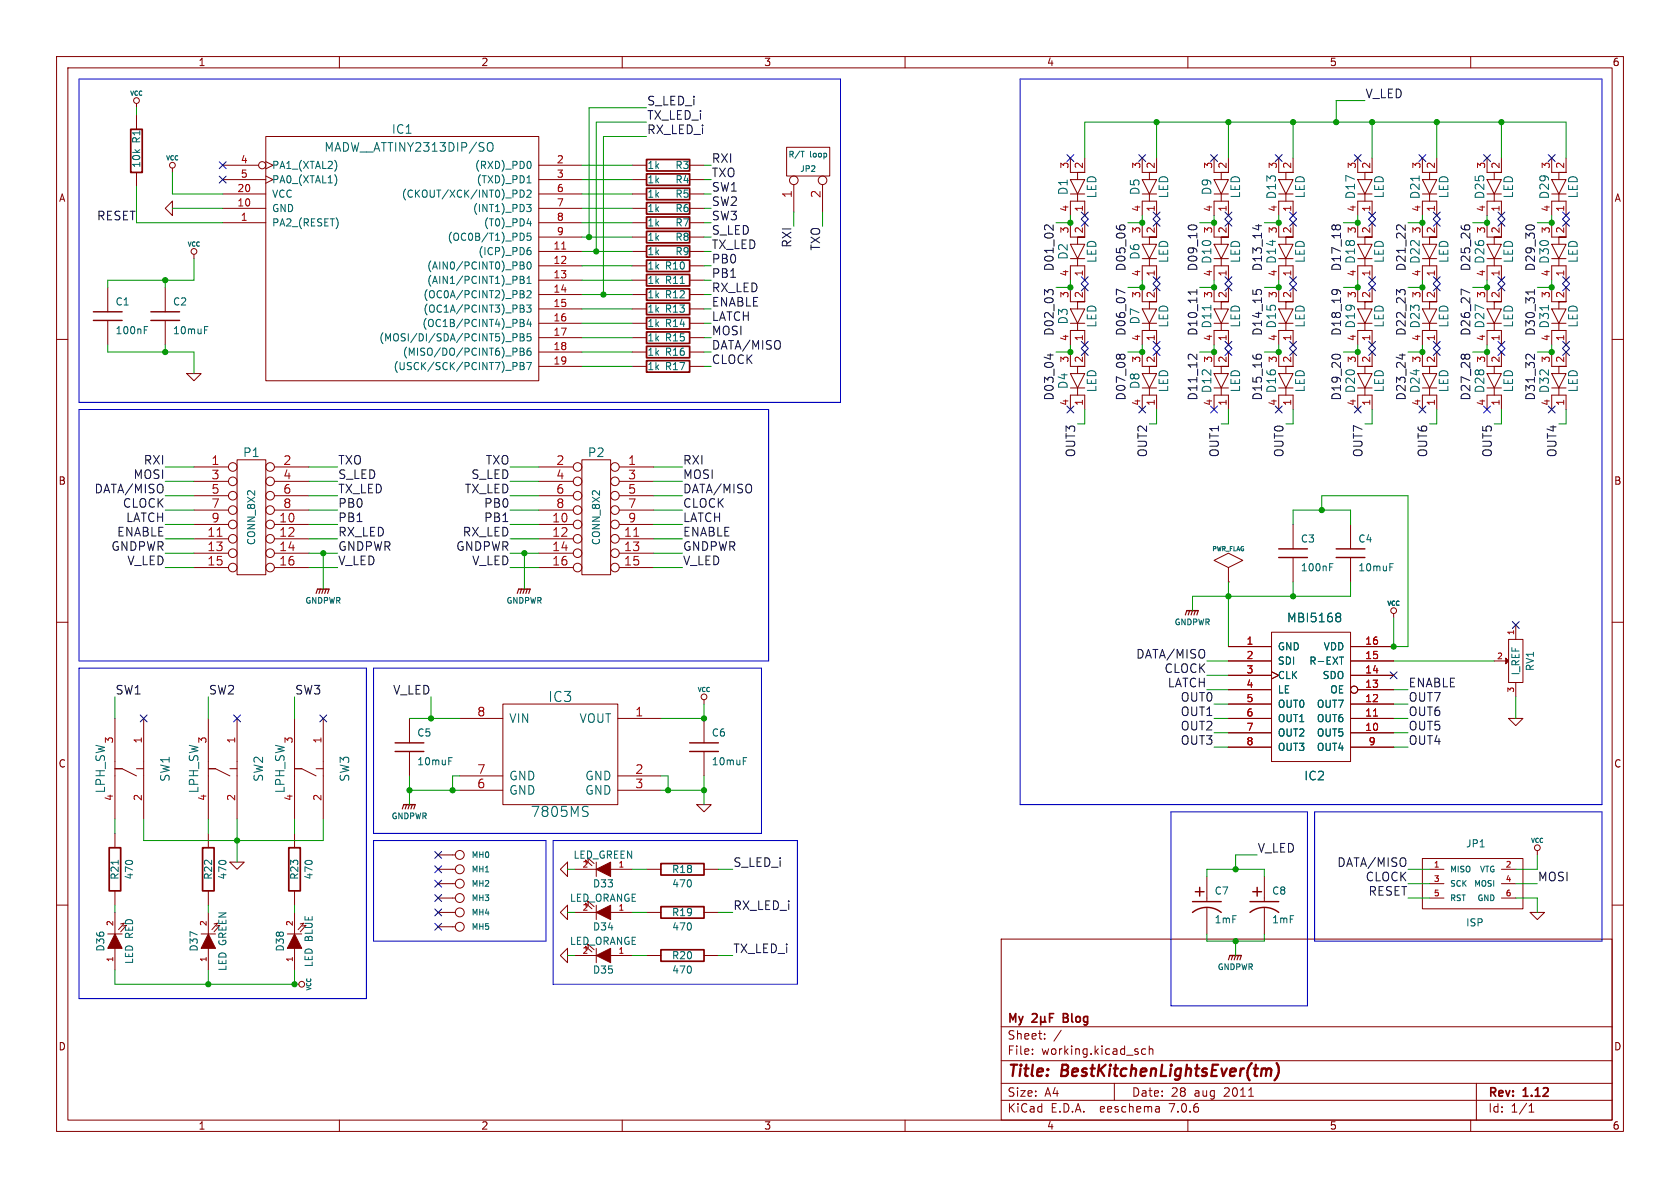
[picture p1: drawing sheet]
<svg xmlns="http://www.w3.org/2000/svg" width="297mm" height="210mm" viewBox="0 0 297 210" stroke-linecap="round" stroke-linejoin="round" font-family="sans-serif">
<defs><g id="words">
<g font-size="2.8" fill="#840000">
<text x="210.7" y="158.9">+</text>
<text x="220.8" y="158.9">+</text>
<text x="178" y="190.9">Title:</text>
<text x="187.7" y="190.9">BestKitchenLightsEver(tm)</text>
</g>
<g font-size="2.5" fill="#006464">
<text x="96.9" y="124.3">IC3</text>
<text x="93.8" y="144.6">7805MS</text>
</g>
<g font-size="2.1" fill="#0f0f0f">
<text x="241.3" y="17.5">V_LED</text>
<text x="114.3" y="23.8">RX_LED_i</text>
<text x="114.3" y="18.7">S_LED_i</text>
<text x="114.3" y="21.3">TX_LED_i</text>
<text x="125.7" y="28.9">RXI</text>
<text x="125.7" y="34">SW1</text>
<text x="125.7" y="31.4">TXO</text>
<text x="17.1" y="39.1">RESET</text>
<text x="125.7" y="39.1">SW3</text>
<text x="125.7" y="41.6">S_LED</text>
<text x="125.7" y="36.5">SW2</text>
<text x="125.7" y="46.7">PB0</text>
<text x="125.7" y="44.1">TX_LED</text>
<text x="140" y="43.9" transform="rotate(-90 140 43.9)">RXI</text>
<text x="145.1" y="44.4" transform="rotate(-90 145.1 44.4)">TXO</text>
<text x="125.7" y="49.2">PB1</text>
<text x="125.7" y="51.8">RX_LED</text>
<text x="186.4" y="48" transform="rotate(-90 186.4 48)">D01_02</text>
<text x="199.1" y="48" transform="rotate(-90 199.1 48)">D05_06</text>
<text x="211.8" y="48" transform="rotate(-90 211.8 48)">D09_10</text>
<text x="223.2" y="48" transform="rotate(-90 223.2 48)">D13_14</text>
<text x="237.2" y="48" transform="rotate(-90 237.2 48)">D17_18</text>
<text x="248.6" y="48" transform="rotate(-90 248.6 48)">D21_22</text>
<text x="260" y="48" transform="rotate(-90 260 48)">D25_26</text>
<text x="271.5" y="48" transform="rotate(-90 271.5 48)">D29_30</text>
<text x="125.7" y="54.3">ENABLE</text>
<text x="125.7" y="59.4">MOSI</text>
<text x="125.7" y="56.8">LATCH</text>
<text x="186.4" y="59.4" transform="rotate(-90 186.4 59.4)">D02_03</text>
<text x="199.1" y="59.4" transform="rotate(-90 199.1 59.4)">D06_07</text>
<text x="211.8" y="59.4" transform="rotate(-90 211.8 59.4)">D10_11</text>
<text x="223.2" y="59.4" transform="rotate(-90 223.2 59.4)">D14_15</text>
<text x="237.2" y="59.4" transform="rotate(-90 237.2 59.4)">D18_19</text>
<text x="248.6" y="59.4" transform="rotate(-90 248.6 59.4)">D22_23</text>
<text x="260" y="59.4" transform="rotate(-90 260 59.4)">D26_27</text>
<text x="271.5" y="59.4" transform="rotate(-90 271.5 59.4)">D30_31</text>
<text x="125.7" y="61.9">DATA/MISO</text>
<text x="125.7" y="64.5">CLOCK</text>
<text x="186.4" y="70.9" transform="rotate(-90 186.4 70.9)">D03_04</text>
<text x="199.1" y="70.9" transform="rotate(-90 199.1 70.9)">D07_08</text>
<text x="211.8" y="70.9" transform="rotate(-90 211.8 70.9)">D11_12</text>
<text x="223.2" y="70.9" transform="rotate(-90 223.2 70.9)">D15_16</text>
<text x="237.2" y="70.9" transform="rotate(-90 237.2 70.9)">D19_20</text>
<text x="248.6" y="70.9" transform="rotate(-90 248.6 70.9)">D23_24</text>
<text x="260" y="70.9" transform="rotate(-90 260 70.9)">D27_28</text>
<text x="271.5" y="70.9" transform="rotate(-90 271.5 70.9)">D31_32</text>
<text x="25.4" y="82.2">RXI</text>
<text x="59.7" y="82.2">TXO</text>
<text x="85.8" y="82.2">TXO</text>
<text x="120.6" y="82.2">RXI</text>
<text x="190.2" y="80.9" transform="rotate(-90 190.2 80.9)">OUT3</text>
<text x="202.9" y="80.9" transform="rotate(-90 202.9 80.9)">OUT2</text>
<text x="215.6" y="80.9" transform="rotate(-90 215.6 80.9)">OUT1</text>
<text x="227" y="80.9" transform="rotate(-90 227 80.9)">OUT0</text>
<text x="241" y="80.9" transform="rotate(-90 241 80.9)">OUT7</text>
<text x="252.4" y="80.9" transform="rotate(-90 252.4 80.9)">OUT6</text>
<text x="263.8" y="80.9" transform="rotate(-90 263.8 80.9)">OUT5</text>
<text x="275.3" y="80.9" transform="rotate(-90 275.3 80.9)">OUT4</text>
<text x="16.6" y="87.3">DATA/MISO</text>
<text x="21.7" y="89.9">CLOCK</text>
<text x="23.5" y="84.8">MOSI</text>
<text x="59.7" y="89.9">PB0</text>
<text x="59.7" y="84.8">S_LED</text>
<text x="59.7" y="87.3">TX_LED</text>
<text x="82.1" y="87.3">TX_LED</text>
<text x="83.3" y="84.8">S_LED</text>
<text x="85.5" y="89.9">PB0</text>
<text x="120.6" y="84.8">MOSI</text>
<text x="120.6" y="87.3">DATA/MISO</text>
<text x="120.6" y="89.9">CLOCK</text>
<text x="20.6" y="94.9">ENABLE</text>
<text x="22.2" y="92.4">LATCH</text>
<text x="59.7" y="94.9">RX_LED</text>
<text x="59.7" y="92.4">PB1</text>
<text x="81.7" y="94.9">RX_LED</text>
<text x="85.5" y="92.4">PB1</text>
<text x="120.6" y="92.4">LATCH</text>
<text x="120.6" y="94.9">ENABLE</text>
<text x="19.6" y="97.5">GNDPWR</text>
<text x="22.5" y="100">V_LED</text>
<text x="59.7" y="100">V_LED</text>
<text x="59.7" y="97.5">GNDPWR</text>
<text x="80.6" y="97.5">GNDPWR</text>
<text x="83.4" y="100">V_LED</text>
<text x="120.6" y="100">V_LED</text>
<text x="120.6" y="97.5">GNDPWR</text>
<text x="200.8" y="116.5">DATA/MISO</text>
<text x="205.8" y="119.1">CLOCK</text>
<text x="20.3" y="122.9">SW1</text>
<text x="36.8" y="122.9">SW2</text>
<text x="52.1" y="122.9">SW3</text>
<text x="69.4" y="122.9">V_LED</text>
<text x="206.4" y="121.6">LATCH</text>
<text x="208.7" y="124.1">OUT0</text>
<text x="248.9" y="121.6">ENABLE</text>
<text x="248.9" y="124.1">OUT7</text>
<text x="208.7" y="126.7">OUT1</text>
<text x="208.7" y="131.8">OUT3</text>
<text x="208.7" y="129.2">OUT2</text>
<text x="248.9" y="131.8">OUT4</text>
<text x="248.9" y="129.2">OUT5</text>
<text x="248.9" y="126.7">OUT6</text>
<text x="129.5" y="153.4">S_LED_i</text>
<text x="222.2" y="150.8">V_LED</text>
<text x="236.4" y="153.4">DATA/MISO</text>
<text x="241.4" y="155.9">CLOCK</text>
<text x="271.8" y="155.9">MOSI</text>
<text x="129.5" y="161">RX_LED_i</text>
<text x="241.9" y="158.4">RESET</text>
<text x="129.5" y="168.6">TX_LED_i</text>
</g>
<g font-size="2.1" fill="#006464">
<text x="69.2" y="23.9">IC1</text>
<text x="57.3" y="27">MADW__ATTINY2313DIP/SO</text>
<text x="189" y="34.6" transform="rotate(-90 189 34.6)">D1</text>
<text x="194" y="35.2" transform="rotate(-90 194 35.2)">LED</text>
<text x="201.7" y="34.6" transform="rotate(-90 201.7 34.6)">D5</text>
<text x="206.7" y="35.2" transform="rotate(-90 206.7 35.2)">LED</text>
<text x="214.4" y="34.6" transform="rotate(-90 214.4 34.6)">D9</text>
<text x="219.4" y="35.2" transform="rotate(-90 219.4 35.2)">LED</text>
<text x="225.8" y="35.3" transform="rotate(-90 225.8 35.3)">D13</text>
<text x="230.9" y="35.2" transform="rotate(-90 230.9 35.2)">LED</text>
<text x="239.8" y="35.3" transform="rotate(-90 239.8 35.3)">D17</text>
<text x="244.8" y="35.2" transform="rotate(-90 244.8 35.2)">LED</text>
<text x="251.2" y="35.3" transform="rotate(-90 251.2 35.3)">D21</text>
<text x="256.3" y="35.2" transform="rotate(-90 256.3 35.2)">LED</text>
<text x="262.6" y="35.3" transform="rotate(-90 262.6 35.3)">D25</text>
<text x="267.7" y="35.2" transform="rotate(-90 267.7 35.2)">LED</text>
<text x="274" y="35.3" transform="rotate(-90 274 35.3)">D29</text>
<text x="279.1" y="35.2" transform="rotate(-90 279.1 35.2)">LED</text>
<text x="189" y="46" transform="rotate(-90 189 46)">D2</text>
<text x="194" y="46.6" transform="rotate(-90 194 46.6)">LED</text>
<text x="201.7" y="46" transform="rotate(-90 201.7 46)">D6</text>
<text x="206.7" y="46.6" transform="rotate(-90 206.7 46.6)">LED</text>
<text x="214.4" y="46.7" transform="rotate(-90 214.4 46.7)">D10</text>
<text x="219.4" y="46.6" transform="rotate(-90 219.4 46.6)">LED</text>
<text x="225.8" y="46.7" transform="rotate(-90 225.8 46.7)">D14</text>
<text x="230.9" y="46.6" transform="rotate(-90 230.9 46.6)">LED</text>
<text x="239.8" y="46.7" transform="rotate(-90 239.8 46.7)">D18</text>
<text x="244.8" y="46.6" transform="rotate(-90 244.8 46.6)">LED</text>
<text x="251.2" y="46.7" transform="rotate(-90 251.2 46.7)">D22</text>
<text x="256.3" y="46.6" transform="rotate(-90 256.3 46.6)">LED</text>
<text x="262.6" y="46.7" transform="rotate(-90 262.6 46.7)">D26</text>
<text x="267.7" y="46.6" transform="rotate(-90 267.7 46.6)">LED</text>
<text x="274" y="46.7" transform="rotate(-90 274 46.7)">D30</text>
<text x="279.1" y="46.6" transform="rotate(-90 279.1 46.6)">LED</text>
<text x="189" y="57.4" transform="rotate(-90 189 57.4)">D3</text>
<text x="194" y="58" transform="rotate(-90 194 58)">LED</text>
<text x="201.7" y="57.4" transform="rotate(-90 201.7 57.4)">D7</text>
<text x="206.7" y="58" transform="rotate(-90 206.7 58)">LED</text>
<text x="214.4" y="58.2" transform="rotate(-90 214.4 58.2)">D11</text>
<text x="219.4" y="58" transform="rotate(-90 219.4 58)">LED</text>
<text x="225.8" y="58.2" transform="rotate(-90 225.8 58.2)">D15</text>
<text x="230.9" y="58" transform="rotate(-90 230.9 58)">LED</text>
<text x="239.8" y="58.2" transform="rotate(-90 239.8 58.2)">D19</text>
<text x="244.8" y="58" transform="rotate(-90 244.8 58)">LED</text>
<text x="251.2" y="58.2" transform="rotate(-90 251.2 58.2)">D23</text>
<text x="256.3" y="58" transform="rotate(-90 256.3 58)">LED</text>
<text x="262.6" y="58.2" transform="rotate(-90 262.6 58.2)">D27</text>
<text x="267.7" y="58" transform="rotate(-90 267.7 58)">LED</text>
<text x="274" y="58.2" transform="rotate(-90 274 58.2)">D31</text>
<text x="279.1" y="58" transform="rotate(-90 279.1 58)">LED</text>
<text x="189" y="68.9" transform="rotate(-90 189 68.9)">D4</text>
<text x="194" y="69.5" transform="rotate(-90 194 69.5)">LED</text>
<text x="201.7" y="68.9" transform="rotate(-90 201.7 68.9)">D8</text>
<text x="206.7" y="69.5" transform="rotate(-90 206.7 69.5)">LED</text>
<text x="214.4" y="69.6" transform="rotate(-90 214.4 69.6)">D12</text>
<text x="219.4" y="69.5" transform="rotate(-90 219.4 69.5)">LED</text>
<text x="225.8" y="69.6" transform="rotate(-90 225.8 69.6)">D16</text>
<text x="230.9" y="69.5" transform="rotate(-90 230.9 69.5)">LED</text>
<text x="239.8" y="69.6" transform="rotate(-90 239.8 69.6)">D20</text>
<text x="244.8" y="69.5" transform="rotate(-90 244.8 69.5)">LED</text>
<text x="251.2" y="69.6" transform="rotate(-90 251.2 69.6)">D24</text>
<text x="256.3" y="69.5" transform="rotate(-90 256.3 69.5)">LED</text>
<text x="262.6" y="69.6" transform="rotate(-90 262.6 69.6)">D28</text>
<text x="267.7" y="69.5" transform="rotate(-90 267.7 69.5)">LED</text>
<text x="274" y="69.6" transform="rotate(-90 274 69.6)">D32</text>
<text x="279.1" y="69.5" transform="rotate(-90 279.1 69.5)">LED</text>
<text x="42.9" y="81">P1</text>
<text x="103.8" y="81">P2</text>
<text x="227.4" y="110.2">MBI5168</text>
<text x="89.9" y="128">VIN</text>
<text x="102.4" y="128">VOUT</text>
<text x="18.8" y="140.3" transform="rotate(-90 18.8 140.3)">LPH_SW</text>
<text x="30.2" y="138.3" transform="rotate(-90 30.2 138.3)">SW1</text>
<text x="35.3" y="140.3" transform="rotate(-90 35.3 140.3)">LPH_SW</text>
<text x="46.7" y="138.3" transform="rotate(-90 46.7 138.3)">SW2</text>
<text x="50.5" y="140.3" transform="rotate(-90 50.5 140.3)">LPH_SW</text>
<text x="62" y="138.3" transform="rotate(-90 62 138.3)">SW3</text>
<text x="89.9" y="140.7">GND</text>
<text x="89.9" y="138.2">GND</text>
<text x="103.4" y="138.2">GND</text>
<text x="103.4" y="140.7">GND</text>
<text x="230.5" y="138.2">IC2</text>
</g>
<g font-size="2.1" fill="#a90000">
<text x="140.1" y="35.1" transform="rotate(-90 140.1 35.1)">1</text>
<text x="145.2" y="35.1" transform="rotate(-90 145.2 35.1)">2</text>
<text x="37.3" y="82.3">1</text>
<text x="50" y="82.3">2</text>
<text x="98.3" y="82.3">2</text>
<text x="111" y="82.3">1</text>
<text x="37.3" y="84.8">3</text>
<text x="37.3" y="87.4">5</text>
<text x="37.3" y="89.9">7</text>
<text x="50" y="84.8">4</text>
<text x="50" y="87.4">6</text>
<text x="50" y="89.9">8</text>
<text x="98.3" y="84.8">4</text>
<text x="98.3" y="87.4">6</text>
<text x="98.3" y="89.9">8</text>
<text x="111" y="84.8">3</text>
<text x="111" y="87.4">5</text>
<text x="111" y="89.9">7</text>
<text x="36.6" y="95">11</text>
<text x="37.3" y="92.5">9</text>
<text x="49.3" y="92.5">10</text>
<text x="49.3" y="95">12</text>
<text x="97.5" y="92.5">10</text>
<text x="97.5" y="95">12</text>
<text x="110.2" y="95">11</text>
<text x="111" y="92.5">9</text>
<text x="36.6" y="97.5">13</text>
<text x="36.6" y="100.1">15</text>
<text x="49.3" y="97.5">14</text>
<text x="49.3" y="100.1">16</text>
<text x="97.5" y="97.5">14</text>
<text x="97.5" y="100.1">16</text>
<text x="110.2" y="97.5">13</text>
<text x="110.2" y="100.1">15</text>
<text x="84.3" y="126.7">8</text>
<text x="112.2" y="126.7">1</text>
<text x="84.3" y="136.9">7</text>
<text x="112.2" y="136.9">2</text>
<text x="84.3" y="139.4">6</text>
<text x="112.2" y="139.4">3</text>
</g>
<g font-size="2.1" fill="#840000">
<text x="178" y="184">Sheet:</text>
<text x="178" y="181.2">My</text>
<text x="188.6" y="181.2">Blog</text>
<text x="178" y="186.7">File:</text>
<text x="184.1" y="186.7">working.kicad_sch</text>
<text x="178" y="196.9">KiCad</text>
<text x="178" y="194.1">Size:</text>
<text x="184.7" y="194.1">A4</text>
<text x="185.7" y="196.9">E.D.A.</text>
<text x="194.6" y="196.9">eeschema</text>
<text x="200" y="194.1">Date:</text>
<text x="207" y="196.9">7.0.6</text>
<text x="207" y="194.1">28</text>
<text x="211.2" y="194.1">aug</text>
<text x="216.5" y="194.1">2011</text>
<text x="263" y="194.3">Rev:</text>
<text x="263" y="196.9">Id:</text>
<text x="267.1" y="196.9">1/1</text>
<text x="269.4" y="194.3">1.12</text>
</g>
<g font-size="1.8" fill="#840000">
<text x="35" y="11.9">1</text>
<text x="85" y="11.9">2</text>
<text x="135" y="11.9">3</text>
<text x="185" y="11.9">4</text>
<text x="235" y="11.9">5</text>
<text x="285" y="11.9">6</text>
<text x="10.3" y="35.9">A</text>
<text x="285.3" y="35.9">A</text>
<text x="10.3" y="85.9">B</text>
<text x="285.3" y="85.9">B</text>
<text x="10.3" y="135.9">C</text>
<text x="285.3" y="135.9">C</text>
<text x="10.3" y="185.9">D</text>
<text x="285.3" y="185.9">D</text>
<text x="35" y="199.9">1</text>
<text x="85" y="199.9">2</text>
<text x="135" y="199.9">3</text>
<text x="185" y="199.9">4</text>
<text x="235" y="199.9">5</text>
<text x="285" y="199.9">6</text>
</g>
<g font-size="1.8" fill="#006464">
<text x="25" y="29.8" transform="rotate(-90 25 29.8)">10k</text>
<text x="25" y="25.5" transform="rotate(-90 25 25.5)">R1</text>
<text x="48" y="35.2">VCC</text>
<text x="48" y="30.1">PA1_(XTAL2)</text>
<text x="48" y="32.6">PA0_(XTAL1)</text>
<text x="70.9" y="35.2">(CKOUT/XCK/INT0)_PD2</text>
<text x="83.9" y="30.1">(RXD)_PD0</text>
<text x="84.2" y="32.6">(TXD)_PD1</text>
<text x="114.3" y="32.6">1k</text>
<text x="114.3" y="30.1">1k</text>
<text x="114.3" y="35.2">1k</text>
<text x="119.3" y="32.6">R4</text>
<text x="119.3" y="30.1">R3</text>
<text x="119.3" y="35.2">R5</text>
<text x="48" y="40.2">PA2_(RESET)</text>
<text x="48" y="37.7">GND</text>
<text x="83.5" y="37.7">(INT1)_PD3</text>
<text x="85.4" y="40.2">(T0)_PD4</text>
<text x="114.3" y="37.7">1k</text>
<text x="114.3" y="40.2">1k</text>
<text x="119.3" y="37.7">R6</text>
<text x="119.3" y="40.2">R7</text>
<text x="75.4" y="47.9">(AIN0/PCINT0)_PB0</text>
<text x="79" y="42.8">(OC0B/T1)_PD5</text>
<text x="84.5" y="45.3">(ICP)_PD6</text>
<text x="114.3" y="42.8">1k</text>
<text x="114.3" y="45.3">1k</text>
<text x="114.3" y="47.9">1k R10</text>
<text x="119.3" y="42.8">R8</text>
<text x="119.3" y="45.3">R9</text>
<text x="74.7" y="52.9">(OC0A/PCINT2)_PB2</text>
<text x="75.4" y="50.4">(AIN1/PCINT1)_PB1</text>
<text x="114.3" y="52.9">1k R12</text>
<text x="114.3" y="50.4">1k R11</text>
<text x="20.3" y="54.2">C1</text>
<text x="20.3" y="59.3">100nF</text>
<text x="30.5" y="54.2">C2</text>
<text x="30.5" y="59.3">10muF</text>
<text x="74.6" y="58">(OC1B/PCINT4)_PB4</text>
<text x="74.7" y="55.5">(OC1A/PCINT3)_PB3</text>
<text x="114.3" y="55.5">1k R13</text>
<text x="114.3" y="58">1k R14</text>
<text x="66.9" y="60.6">(MOSI/DI/SDA/PCINT5)_PB5</text>
<text x="69.5" y="65.6">(USCK/SCK/PCINT7)_PB7</text>
<text x="71.1" y="63.1">(MISO/DO/PCINT6)_PB6</text>
<text x="114.3" y="60.6">1k R15</text>
<text x="114.3" y="63.1">1k R16</text>
<text x="114.3" y="65.6">1k R17</text>
<text x="45.3" y="96.5" transform="rotate(-90 45.3 96.5)">CONN_8X2</text>
<text x="106.3" y="96.5" transform="rotate(-90 106.3 96.5)">CONN_8X2</text>
<text x="229.9" y="96.1">C3</text>
<text x="229.9" y="101.2">100nF</text>
<text x="240" y="96.1">C4</text>
<text x="240" y="101.2">10muF</text>
<text x="225.8" y="115.2">GND</text>
<text x="225.8" y="117.7">SDI</text>
<text x="231.4" y="117.7">R-EXT</text>
<text x="233.9" y="115.2">VDD</text>
<text x="268.8" y="119.5" transform="rotate(-90 268.8 119.5)">I_REF</text>
<text x="271.4" y="118.7" transform="rotate(-90 271.4 118.7)">RV1</text>
<text x="225.8" y="120.2">CLK</text>
<text x="225.8" y="122.8">LE</text>
<text x="225.8" y="125.3">OUT0</text>
<text x="232.7" y="125.3">OUT7</text>
<text x="233.7" y="120.2">SDO</text>
<text x="235.1" y="122.8">OE</text>
<text x="73.7" y="130.4">C5</text>
<text x="125.7" y="130.4">C6</text>
<text x="225.8" y="127.9">OUT1</text>
<text x="225.8" y="130.4">OUT2</text>
<text x="232.7" y="130.4">OUT5</text>
<text x="232.7" y="127.9">OUT6</text>
<text x="73.7" y="135.5">10muF</text>
<text x="125.7" y="135.5">10muF</text>
<text x="225.8" y="132.9">OUT3</text>
<text x="232.7" y="132.9">OUT4</text>
<text x="259.1" y="150">JP1</text>
<text x="21.2" y="155.6" transform="rotate(-90 21.2 155.6)">R21</text>
<text x="23.7" y="155.6" transform="rotate(-90 23.7 155.6)">470</text>
<text x="37.7" y="155.6" transform="rotate(-90 37.7 155.6)">R22</text>
<text x="40.2" y="155.6" transform="rotate(-90 40.2 155.6)">470</text>
<text x="52.9" y="155.6" transform="rotate(-90 52.9 155.6)">R23</text>
<text x="55.5" y="155.6" transform="rotate(-90 55.5 155.6)">470</text>
<text x="101.3" y="152">LED_GREEN</text>
<text x="118.7" y="154.5">R18</text>
<text x="100.7" y="159.6">LED_ORANGE</text>
<text x="104.7" y="157.1">D33</text>
<text x="118.7" y="157.1">470</text>
<text x="214.6" y="158.3">C7</text>
<text x="224.8" y="158.3">C8</text>
<text x="100.7" y="167.2">LED_ORANGE</text>
<text x="104.7" y="164.7">D34</text>
<text x="118.7" y="162.2">R19</text>
<text x="118.7" y="164.7">470</text>
<text x="214.6" y="163.4">1mF</text>
<text x="224.8" y="163.4">1mF</text>
<text x="259.1" y="164">ISP</text>
<text x="18.6" y="168.3" transform="rotate(-90 18.6 168.3)">D36</text>
<text x="23.7" y="170.5" transform="rotate(-90 23.7 170.5)">LED RED</text>
<text x="35.2" y="168.3" transform="rotate(-90 35.2 168.3)">D37</text>
<text x="40.2" y="171.8" transform="rotate(-90 40.2 171.8)">LED GREEN</text>
<text x="50.4" y="168.3" transform="rotate(-90 50.4 168.3)">D38</text>
<text x="55.5" y="171.1" transform="rotate(-90 55.5 171.1)">LED BLUE</text>
<text x="104.7" y="172.3">D35</text>
<text x="118.7" y="169.8">R20</text>
<text x="118.7" y="172.3">470</text>
</g>
<g font-size="1.8" fill="#a90000">
<text x="42.5" y="29">4</text>
<text x="98.4" y="29">2</text>
<text x="189" y="29.9" transform="rotate(-90 189 29.9)">3</text>
<text x="191.5" y="29.9" transform="rotate(-90 191.5 29.9)">2</text>
<text x="201.7" y="29.9" transform="rotate(-90 201.7 29.9)">3</text>
<text x="204.2" y="29.9" transform="rotate(-90 204.2 29.9)">2</text>
<text x="214.4" y="29.9" transform="rotate(-90 214.4 29.9)">3</text>
<text x="216.9" y="29.9" transform="rotate(-90 216.9 29.9)">2</text>
<text x="225.8" y="29.9" transform="rotate(-90 225.8 29.9)">3</text>
<text x="228.3" y="29.9" transform="rotate(-90 228.3 29.9)">2</text>
<text x="239.8" y="29.9" transform="rotate(-90 239.8 29.9)">3</text>
<text x="242.3" y="29.9" transform="rotate(-90 242.3 29.9)">2</text>
<text x="251.2" y="29.9" transform="rotate(-90 251.2 29.9)">3</text>
<text x="253.7" y="29.9" transform="rotate(-90 253.7 29.9)">2</text>
<text x="262.6" y="29.9" transform="rotate(-90 262.6 29.9)">3</text>
<text x="265.2" y="29.9" transform="rotate(-90 265.2 29.9)">2</text>
<text x="274.1" y="29.9" transform="rotate(-90 274.1 29.9)">3</text>
<text x="276.6" y="29.9" transform="rotate(-90 276.6 29.9)">2</text>
<text x="41.9" y="34">20</text>
<text x="42.5" y="31.5">5</text>
<text x="98.4" y="31.5">3</text>
<text x="98.4" y="34">6</text>
<text x="41.9" y="36.6">10</text>
<text x="42.5" y="39.1">1</text>
<text x="98.4" y="36.6">7</text>
<text x="98.4" y="39.1">8</text>
<text x="98.4" y="41.7">9</text>
<text x="189" y="41.3" transform="rotate(-90 189 41.3)">3</text>
<text x="189" y="37.5" transform="rotate(-90 189 37.5)">4</text>
<text x="191.5" y="41.3" transform="rotate(-90 191.5 41.3)">2</text>
<text x="191.5" y="37.5" transform="rotate(-90 191.5 37.5)">1</text>
<text x="201.7" y="41.3" transform="rotate(-90 201.7 41.3)">3</text>
<text x="201.7" y="37.5" transform="rotate(-90 201.7 37.5)">4</text>
<text x="204.2" y="41.3" transform="rotate(-90 204.2 41.3)">2</text>
<text x="204.2" y="37.5" transform="rotate(-90 204.2 37.5)">1</text>
<text x="214.4" y="41.3" transform="rotate(-90 214.4 41.3)">3</text>
<text x="214.4" y="37.5" transform="rotate(-90 214.4 37.5)">4</text>
<text x="216.9" y="41.3" transform="rotate(-90 216.9 41.3)">2</text>
<text x="216.9" y="37.5" transform="rotate(-90 216.9 37.5)">1</text>
<text x="225.8" y="41.3" transform="rotate(-90 225.8 41.3)">3</text>
<text x="225.8" y="37.5" transform="rotate(-90 225.8 37.5)">4</text>
<text x="228.3" y="41.3" transform="rotate(-90 228.3 41.3)">2</text>
<text x="228.3" y="37.5" transform="rotate(-90 228.3 37.5)">1</text>
<text x="239.8" y="41.3" transform="rotate(-90 239.8 41.3)">3</text>
<text x="239.8" y="37.5" transform="rotate(-90 239.8 37.5)">4</text>
<text x="242.3" y="41.3" transform="rotate(-90 242.3 41.3)">2</text>
<text x="242.3" y="37.5" transform="rotate(-90 242.3 37.5)">1</text>
<text x="251.2" y="41.3" transform="rotate(-90 251.2 41.3)">3</text>
<text x="251.2" y="37.5" transform="rotate(-90 251.2 37.5)">4</text>
<text x="253.7" y="41.3" transform="rotate(-90 253.7 41.3)">2</text>
<text x="253.7" y="37.5" transform="rotate(-90 253.7 37.5)">1</text>
<text x="262.6" y="41.3" transform="rotate(-90 262.6 41.3)">3</text>
<text x="262.6" y="37.5" transform="rotate(-90 262.6 37.5)">4</text>
<text x="265.2" y="41.3" transform="rotate(-90 265.2 41.3)">2</text>
<text x="265.2" y="37.5" transform="rotate(-90 265.2 37.5)">1</text>
<text x="274.1" y="41.3" transform="rotate(-90 274.1 41.3)">3</text>
<text x="274.1" y="37.5" transform="rotate(-90 274.1 37.5)">4</text>
<text x="276.6" y="41.3" transform="rotate(-90 276.6 41.3)">2</text>
<text x="276.6" y="37.5" transform="rotate(-90 276.6 37.5)">1</text>
<text x="97.7" y="44.2">11</text>
<text x="97.7" y="46.7">12</text>
<text x="97.7" y="49.3">13</text>
<text x="97.7" y="51.8">14</text>
<text x="189" y="52.8" transform="rotate(-90 189 52.8)">3</text>
<text x="189" y="49" transform="rotate(-90 189 49)">4</text>
<text x="191.5" y="52.8" transform="rotate(-90 191.5 52.8)">2</text>
<text x="191.5" y="49" transform="rotate(-90 191.5 49)">1</text>
<text x="201.7" y="52.8" transform="rotate(-90 201.7 52.8)">3</text>
<text x="201.7" y="49" transform="rotate(-90 201.7 49)">4</text>
<text x="204.2" y="52.8" transform="rotate(-90 204.2 52.8)">2</text>
<text x="204.2" y="49" transform="rotate(-90 204.2 49)">1</text>
<text x="214.4" y="52.8" transform="rotate(-90 214.4 52.8)">3</text>
<text x="214.4" y="49" transform="rotate(-90 214.4 49)">4</text>
<text x="216.9" y="52.8" transform="rotate(-90 216.9 52.8)">2</text>
<text x="216.9" y="49" transform="rotate(-90 216.9 49)">1</text>
<text x="225.8" y="52.8" transform="rotate(-90 225.8 52.8)">3</text>
<text x="225.8" y="49" transform="rotate(-90 225.8 49)">4</text>
<text x="228.3" y="52.8" transform="rotate(-90 228.3 52.8)">2</text>
<text x="228.3" y="49" transform="rotate(-90 228.3 49)">1</text>
<text x="239.8" y="52.8" transform="rotate(-90 239.8 52.8)">3</text>
<text x="239.8" y="49" transform="rotate(-90 239.8 49)">4</text>
<text x="242.3" y="52.8" transform="rotate(-90 242.3 52.8)">2</text>
<text x="242.3" y="49" transform="rotate(-90 242.3 49)">1</text>
<text x="251.2" y="52.8" transform="rotate(-90 251.2 52.8)">3</text>
<text x="251.2" y="49" transform="rotate(-90 251.2 49)">4</text>
<text x="253.7" y="52.8" transform="rotate(-90 253.7 52.8)">2</text>
<text x="253.7" y="49" transform="rotate(-90 253.7 49)">1</text>
<text x="262.6" y="52.8" transform="rotate(-90 262.6 52.8)">3</text>
<text x="262.6" y="49" transform="rotate(-90 262.6 49)">4</text>
<text x="265.2" y="52.8" transform="rotate(-90 265.2 52.8)">2</text>
<text x="265.2" y="49" transform="rotate(-90 265.2 49)">1</text>
<text x="274.1" y="52.8" transform="rotate(-90 274.1 52.8)">3</text>
<text x="274.1" y="49" transform="rotate(-90 274.1 49)">4</text>
<text x="276.6" y="52.8" transform="rotate(-90 276.6 52.8)">2</text>
<text x="276.6" y="49" transform="rotate(-90 276.6 49)">1</text>
<text x="97.7" y="54.4">15</text>
<text x="97.7" y="56.9">16</text>
<text x="97.7" y="59.4">17</text>
<text x="97.7" y="62">18</text>
<text x="97.7" y="64.5">19</text>
<text x="189" y="64.2" transform="rotate(-90 189 64.2)">3</text>
<text x="189" y="60.4" transform="rotate(-90 189 60.4)">4</text>
<text x="191.5" y="64.2" transform="rotate(-90 191.5 64.2)">2</text>
<text x="191.5" y="60.4" transform="rotate(-90 191.5 60.4)">1</text>
<text x="201.7" y="64.2" transform="rotate(-90 201.7 64.2)">3</text>
<text x="201.7" y="60.4" transform="rotate(-90 201.7 60.4)">4</text>
<text x="204.2" y="64.2" transform="rotate(-90 204.2 64.2)">2</text>
<text x="204.2" y="60.4" transform="rotate(-90 204.2 60.4)">1</text>
<text x="214.4" y="64.2" transform="rotate(-90 214.4 64.2)">3</text>
<text x="214.4" y="60.4" transform="rotate(-90 214.4 60.4)">4</text>
<text x="216.9" y="64.2" transform="rotate(-90 216.9 64.2)">2</text>
<text x="216.9" y="60.4" transform="rotate(-90 216.9 60.4)">1</text>
<text x="225.8" y="64.2" transform="rotate(-90 225.8 64.2)">3</text>
<text x="225.8" y="60.4" transform="rotate(-90 225.8 60.4)">4</text>
<text x="228.3" y="64.2" transform="rotate(-90 228.3 64.2)">2</text>
<text x="228.3" y="60.4" transform="rotate(-90 228.3 60.4)">1</text>
<text x="239.8" y="64.2" transform="rotate(-90 239.8 64.2)">3</text>
<text x="239.8" y="60.4" transform="rotate(-90 239.8 60.4)">4</text>
<text x="242.3" y="64.2" transform="rotate(-90 242.3 64.2)">2</text>
<text x="242.3" y="60.4" transform="rotate(-90 242.3 60.4)">1</text>
<text x="251.2" y="64.2" transform="rotate(-90 251.2 64.2)">3</text>
<text x="251.2" y="60.4" transform="rotate(-90 251.2 60.4)">4</text>
<text x="253.7" y="64.2" transform="rotate(-90 253.7 64.2)">2</text>
<text x="253.7" y="60.4" transform="rotate(-90 253.7 60.4)">1</text>
<text x="262.6" y="64.2" transform="rotate(-90 262.6 64.2)">3</text>
<text x="262.6" y="60.4" transform="rotate(-90 262.6 60.4)">4</text>
<text x="265.2" y="64.2" transform="rotate(-90 265.2 64.2)">2</text>
<text x="265.2" y="60.4" transform="rotate(-90 265.2 60.4)">1</text>
<text x="274.1" y="64.2" transform="rotate(-90 274.1 64.2)">3</text>
<text x="274.1" y="60.4" transform="rotate(-90 274.1 60.4)">4</text>
<text x="276.6" y="64.2" transform="rotate(-90 276.6 64.2)">2</text>
<text x="276.6" y="60.4" transform="rotate(-90 276.6 60.4)">1</text>
<text x="189" y="71.8" transform="rotate(-90 189 71.8)">4</text>
<text x="191.5" y="71.8" transform="rotate(-90 191.5 71.8)">1</text>
<text x="201.7" y="71.8" transform="rotate(-90 201.7 71.8)">4</text>
<text x="204.2" y="71.8" transform="rotate(-90 204.2 71.8)">1</text>
<text x="214.4" y="71.8" transform="rotate(-90 214.4 71.8)">4</text>
<text x="216.9" y="71.8" transform="rotate(-90 216.9 71.8)">1</text>
<text x="225.8" y="71.8" transform="rotate(-90 225.8 71.8)">4</text>
<text x="228.3" y="71.8" transform="rotate(-90 228.3 71.8)">1</text>
<text x="239.8" y="71.8" transform="rotate(-90 239.8 71.8)">4</text>
<text x="242.3" y="71.8" transform="rotate(-90 242.3 71.8)">1</text>
<text x="251.2" y="71.8" transform="rotate(-90 251.2 71.8)">4</text>
<text x="253.7" y="71.8" transform="rotate(-90 253.7 71.8)">1</text>
<text x="262.6" y="71.8" transform="rotate(-90 262.6 71.8)">4</text>
<text x="265.2" y="71.8" transform="rotate(-90 265.2 71.8)">1</text>
<text x="274.1" y="71.8" transform="rotate(-90 274.1 71.8)">4</text>
<text x="276.6" y="71.8" transform="rotate(-90 276.6 71.8)">1</text>
<text x="220.3" y="114">1</text>
<text x="220.3" y="116.6">2</text>
<text x="220.3" y="119.1">3</text>
<text x="241.3" y="119.1">14</text>
<text x="241.3" y="116.6">15</text>
<text x="241.3" y="114">16</text>
<text x="220.3" y="121.7">4</text>
<text x="220.3" y="124.2">5</text>
<text x="241.3" y="124.2">12</text>
<text x="241.3" y="121.7">13</text>
<text x="20.1" y="131.5" transform="rotate(-90 20.1 131.5)">3</text>
<text x="25.1" y="131.5" transform="rotate(-90 25.1 131.5)">1</text>
<text x="36.6" y="131.5" transform="rotate(-90 36.6 131.5)">3</text>
<text x="41.7" y="131.5" transform="rotate(-90 41.7 131.5)">1</text>
<text x="51.8" y="131.5" transform="rotate(-90 51.8 131.5)">3</text>
<text x="56.9" y="131.5" transform="rotate(-90 56.9 131.5)">1</text>
<text x="220.3" y="126.7">6</text>
<text x="220.3" y="129.3">7</text>
<text x="220.3" y="131.8">8</text>
<text x="241.3" y="129.3">10</text>
<text x="241.3" y="126.7">11</text>
<text x="241.9" y="131.8">9</text>
<text x="20.1" y="141.7" transform="rotate(-90 20.1 141.7)">4</text>
<text x="25.1" y="141.7" transform="rotate(-90 25.1 141.7)">2</text>
<text x="36.6" y="141.7" transform="rotate(-90 36.6 141.7)">4</text>
<text x="41.7" y="141.7" transform="rotate(-90 41.7 141.7)">2</text>
<text x="51.8" y="141.7" transform="rotate(-90 51.8 141.7)">4</text>
<text x="56.9" y="141.7" transform="rotate(-90 56.9 141.7)">2</text>
</g>
<g font-size="1.4" fill="#006464">
<text x="139.3" y="28">R/T</text>
<text x="143.2" y="28">loop</text>
<text x="141.4" y="30.6">JP2</text>
<text x="53.9" y="106.9">GNDPWR</text>
<text x="89.4" y="106.9">GNDPWR</text>
<text x="207.5" y="110.7">GNDPWR</text>
<text x="69.1" y="145">GNDPWR</text>
<text x="83.3" y="154.4">MH1</text>
<text x="83.3" y="151.9">MH0</text>
<text x="256.3" y="154.4">MISO</text>
<text x="261.5" y="154.4">VTG</text>
<text x="83.3" y="159.5">MH3</text>
<text x="83.3" y="156.9">MH2</text>
<text x="256.3" y="156.9">SCK</text>
<text x="256.3" y="159.5">RST</text>
<text x="260.5" y="156.9">MOSI</text>
<text x="261.1" y="159.5">GND</text>
<text x="83.3" y="164.6">MH5</text>
<text x="83.3" y="162">MH4</text>
<text x="215.2" y="171.7">GNDPWR</text>
</g>
<g font-size="1.4" fill="#a90000">
<text x="267.7" y="112.4" transform="rotate(-90 267.7 112.4)">1</text>
<text x="264.6" y="116.6">2</text>
<text x="267.7" y="122.5" transform="rotate(-90 267.7 122.5)">3</text>
<text x="102.9" y="153.4">2</text>
<text x="109.2" y="153.4">1</text>
<text x="253.4" y="153.4">1</text>
<text x="253.4" y="156">3</text>
<text x="266.1" y="153.4">2</text>
<text x="266.1" y="156">4</text>
<text x="102.9" y="161">2</text>
<text x="109.2" y="161">1</text>
<text x="253.4" y="158.5">5</text>
<text x="266.1" y="158.5">6</text>
<text x="20.1" y="163.8" transform="rotate(-90 20.1 163.8)">2</text>
<text x="36.6" y="163.8" transform="rotate(-90 36.6 163.8)">2</text>
<text x="51.8" y="163.8" transform="rotate(-90 51.8 163.8)">2</text>
<text x="20.1" y="170.2" transform="rotate(-90 20.1 170.2)">1</text>
<text x="36.6" y="170.2" transform="rotate(-90 36.6 170.2)">1</text>
<text x="51.8" y="170.2" transform="rotate(-90 51.8 170.2)">1</text>
<text x="102.9" y="168.7">2</text>
<text x="109.2" y="168.7">1</text>
</g>
<g font-size="1.1" fill="#006464">
<text x="22.9" y="17.1">VCC</text>
<text x="29.2" y="28.5">VCC</text>
<text x="33" y="43.8">VCC</text>
<text x="214.2" y="97.6">PWR_FLAG</text>
<text x="245.1" y="107.3">VCC</text>
<text x="123.2" y="122.5">VCC</text>
<text x="270.5" y="149.2">VCC</text>
<text x="55.2" y="175.2" transform="rotate(-90 55.2 175.2)">VCC</text>
</g>
</g></defs>
<g fill="none" stroke="#840000" stroke-width=".18">
<path d="M10 10h277v190h-277zM12 12h273v186h-273zM24.1 18.3v.8M60 10v2M110 10v2M160 10v2M210 10v2M260 10v2M24.1 20.3v2.6M24.1 30.5v2.5M29.2 36.8l1.3-1.2v2.5zM30.5 29.7v.8"/>
<path d="M39.4 36.8h7.6M39.4 31.8h7.6M39.4 39.4h7.6M39.4 29.2h6.3M39.4 34.3h7.6M47 24.1h48.2v43.2h-48.2zM47 28.6l1.3 .6-1.3 .6M47 31.1l1.3 .7-1.3 .6M95.2 36.8h7.7M95.2 31.8h7.7M95.2 39.4h7.7M95.2 29.2h7.7"/>
<path d="M95.2 34.3h7.7M111.8 36.8h2.5M111.8 31.8h2.5M111.8 39.4h2.5M111.8 29.2h2.5M111.8 34.3h2.5M121.9 36.8h2.6M121.9 31.8h2.6M121.9 39.4h2.6M121.9 29.2h2.6M121.9 34.3h2.6M139.1 26h7.6v5.1h-7.6z"/>
<path d="M140.3 32.6v4.9M145.4 32.6v4.9M189.2 39.4v2.5h2.6h-1.3v1.3M189.2 31.8h2.6l-1.3 2.5zM189.2 27.9v2.6h2.6h-1.3v1.3M189.2 38.1v-2.5h2.6v2.5M189.2 34.3h2.6M190.5 34.3v1.3M191.8 27.9v2.6M191.8 39.4v2.5M201.9 39.4v2.5h2.6h-1.3v1.3M201.9 31.8h2.6l-1.3 2.5z"/>
<path d="M201.9 27.9v2.6h2.6h-1.3v1.3M201.9 38.1v-2.5h2.6v2.5M201.9 34.3h2.6M203.2 34.3v1.3M204.5 27.9v2.6M204.5 39.4v2.5M214.6 31.8h2.6l-1.3 2.5zM214.6 27.9v2.6h2.6h-1.3v1.3M214.6 39.4v2.5h2.6h-1.3v1.3M214.6 38.1v-2.5h2.6v2.5M214.6 34.3h2.6M215.9 34.3v1.3"/>
<path d="M217.2 27.9v2.6M217.2 39.4v2.5M226.1 39.4v2.5h2.5h-1.3v1.3M226.1 31.8h2.5l-1.3 2.5zM226.1 27.9v2.6h2.5h-1.3v1.3M226.1 38.1v-2.5h2.5v2.5M226.1 34.3h2.5M227.3 34.3v1.3M228.6 27.9v2.6M228.6 39.4v2.5M240 31.8h2.6l-1.3 2.5zM240 27.9v2.6h2.6h-1.3v1.3"/>
<path d="M240 39.4v2.5h2.6h-1.3v1.3M240 38.1v-2.5h2.6v2.5M240 34.3h2.6M241.3 34.3v1.3M242.6 27.9v2.6M242.6 39.4v2.5M251.5 31.8h2.5l-1.3 2.5zM251.5 27.9v2.6h2.5h-1.3v1.3M251.5 39.4v2.5h2.5h-1.3v1.3M251.5 38.1v-2.5h2.5v2.5M251.5 34.3h2.5M252.7 34.3v1.3"/>
<path d="M254 27.9v2.6M254 39.4v2.5M262.9 31.8h2.5l-1.2 2.5zM262.9 27.9v2.6h2.5h-1.2v1.3M262.9 39.4v2.5h2.5h-1.2v1.3M262.9 38.1v-2.5h2.5v2.5M262.9 34.3h2.5M264.2 34.3v1.3M265.4 27.9v2.6M265.4 39.4v2.5M274.3 31.8h2.6l-1.3 2.5zM274.3 27.9v2.6h2.6h-1.3v1.3"/>
<path d="M274.3 39.4v2.5h2.6h-1.3v1.3M274.3 38.1v-2.5h2.6v2.5M274.3 34.3h2.6M275.6 34.3v1.3M276.9 27.9v2.6M276.9 39.4v2.5M10 60h2M19 50.8v4.3M19 56.6v4.4M29.2 50.8v4.3M29.2 56.6v4.4M34.3 45v.7"/>
<path d="M95.2 54.6h7.7M95.2 52.1h7.7M95.2 41.9h7.7M95.2 57.2h7.7M95.2 47h7.7M95.2 59.7h7.7M95.2 49.5h7.7M95.2 44.5h7.7M111.8 54.6h2.5M111.8 52.1h2.5M111.8 41.9h2.5M111.8 57.2h2.5"/>
<path d="M111.8 47h2.5M111.8 59.7h2.5M111.8 49.5h2.5M111.8 44.5h2.5M121.9 54.6h2.6M121.9 52.1h2.6M121.9 41.9h2.6M121.9 57.2h2.6M121.9 47h2.6M121.9 59.7h2.6M121.9 49.5h2.6M121.9 44.5h2.6"/>
<path d="M189.2 43.2h2.6l-1.3 2.5zM189.2 54.6h2.6l-1.3 2.6zM189.2 50.8v2.5h2.6h-1.3v1.3M189.2 57.2h2.6M189.2 49.5v-2.5h2.6v2.5M189.2 45.7h2.6M190.5 45.7v1.3M190.5 57.2v1.2M191.8 50.8v2.5M201.9 43.2h2.6l-1.3 2.5zM201.9 54.6h2.6l-1.3 2.6zM201.9 50.8v2.5h2.6h-1.3v1.3"/>
<path d="M201.9 57.2h2.6M201.9 49.5v-2.5h2.6v2.5M201.9 45.7h2.6M203.2 45.7v1.3M203.2 57.2v1.2M204.5 50.8v2.5M214.6 43.2h2.6l-1.3 2.5zM214.6 54.6h2.6l-1.3 2.6zM214.6 50.8v2.5h2.6h-1.3v1.3M214.6 57.2h2.6M214.6 49.5v-2.5h2.6v2.5M214.6 45.7h2.6"/>
<path d="M215.9 45.7v1.3M215.9 57.2v1.2M217.2 50.8v2.5M226.1 43.2h2.5l-1.3 2.5zM226.1 54.6h2.5l-1.3 2.6zM226.1 50.8v2.5h2.5h-1.3v1.3M226.1 49.5v-2.5h2.5v2.5M226.1 57.2h2.5M226.1 45.7h2.5M227.3 45.7v1.3M227.3 57.2v1.2M228.6 50.8v2.5"/>
<path d="M240 54.6h2.6l-1.3 2.6zM240 50.8v2.5h2.6h-1.3v1.3M240 43.2h2.6l-1.3 2.5zM240 57.2h2.6M240 49.5v-2.5h2.6v2.5M240 45.7h2.6M241.3 45.7v1.3M241.3 57.2v1.2M242.6 50.8v2.5M251.5 54.6h2.5l-1.3 2.6zM251.5 50.8v2.5h2.5h-1.3v1.3M251.5 43.2h2.5l-1.3 2.5z"/>
<path d="M251.5 57.2h2.5M251.5 49.5v-2.5h2.5v2.5M251.5 45.7h2.5M252.7 45.7v1.3M252.7 57.2v1.2M254 50.8v2.5M262.9 54.6h2.5l-1.2 2.6zM262.9 50.8v2.5h2.5h-1.2v1.3M262.9 43.2h2.5l-1.2 2.5zM262.9 57.2h2.5M262.9 49.5v-2.5h2.5v2.5M262.9 45.7h2.5"/>
<path d="M264.2 45.7v1.3M264.2 57.2v1.2M265.4 50.8v2.5M274.3 43.2h2.6l-1.3 2.5zM274.3 54.6h2.6l-1.3 2.6zM274.3 50.8v2.5h2.6h-1.3v1.3M274.3 49.5v-2.5h2.6v2.5M274.3 57.2h2.6M274.3 45.7h2.6M275.6 45.7v1.3M275.6 57.2v1.2M276.9 50.8v2.5"/>
<path d="M285 60h2M33 66h2.6l-1.3 1.3zM95.2 62.2h7.7M95.2 64.8h7.7M111.8 62.2h2.5M111.8 64.8h2.5M121.9 62.2h2.6M121.9 64.8h2.6M189.2 66h2.6l-1.3 2.6zM189.2 62.2v2.6h2.6h-1.3v1.2M189.2 72.4v-2.5h2.6v2.5M189.2 68.6h2.6"/>
<path d="M189.2 61v-2.6h2.6v2.6M190.5 68.6v1.3M191.8 62.2v2.6M201.9 66h2.6l-1.3 2.6zM201.9 62.2v2.6h2.6h-1.3v1.2M201.9 72.4v-2.5h2.6v2.5M201.9 68.6h2.6M201.9 61v-2.6h2.6v2.6M203.2 68.6v1.3M204.5 62.2v2.6M214.6 66h2.6l-1.3 2.6zM214.6 62.2v2.6h2.6h-1.3v1.2"/>
<path d="M214.6 72.4v-2.5h2.6v2.5M214.6 68.6h2.6M214.6 61v-2.6h2.6v2.6M215.9 68.6v1.3M217.2 62.2v2.6M226.1 66h2.5l-1.3 2.6zM226.1 62.2v2.6h2.5h-1.3v1.2M226.1 72.4v-2.5h2.5v2.5M226.1 68.6h2.5M226.1 61v-2.6h2.5v2.6M227.3 68.6v1.3M228.6 62.2v2.6"/>
<path d="M240 66h2.6l-1.3 2.6zM240 62.2v2.6h2.6h-1.3v1.2M240 72.4v-2.5h2.6v2.5M240 68.6h2.6M240 61v-2.6h2.6v2.6M241.3 68.6v1.3M242.6 62.2v2.6M251.5 66h2.5l-1.3 2.6zM251.5 62.2v2.6h2.5h-1.3v1.2M251.5 72.4v-2.5h2.5v2.5M251.5 68.6h2.5M251.5 61v-2.6h2.5v2.6"/>
<path d="M252.7 68.6v1.3M254 62.2v2.6M262.9 66h2.5l-1.2 2.6zM262.9 62.2v2.6h2.5h-1.2v1.2M262.9 72.4v-2.5h2.5v2.5M262.9 68.6h2.5M262.9 61v-2.6h2.5v2.6M264.2 68.6v1.3M265.4 62.2v2.6M274.3 66h2.6l-1.3 2.6zM274.3 62.2v2.6h2.6h-1.3v1.2M274.3 72.4v-2.5h2.6v2.5"/>
<path d="M274.3 68.6h2.6M274.3 61v-2.6h2.6v2.6M275.6 68.6v1.3M276.9 62.2v2.6M34.3 82.6h6.1M34.3 92.7h6.1M34.3 95.3h6.1M34.3 97.8h6.1M34.3 85.1h6.1M34.3 87.6h6.1M34.3 90.2h6.1M41.9 81.3h5.1v20.3h-5.1z"/>
<path d="M48.5 82.6h6.1M48.5 92.7h6.1M48.5 95.3h6.1M48.5 97.8h6.1M48.5 85.1h6.1M48.5 87.6h6.1M48.5 90.2h6.1M95.2 82.6h6.1M95.2 92.7h6.1M95.2 95.3h6.1M95.2 97.8h6.1M95.2 85.1h6.1"/>
<path d="M95.2 87.6h6.1M95.2 90.2h6.1M102.9 81.3h5v20.3h-5zM109.5 82.6h6.1M109.5 92.7h6.1M109.5 95.3h6.1M109.5 97.8h6.1M109.5 85.1h6.1M109.5 87.6h6.1M109.5 90.2h6.1M214.6 99.1l2.6-1.3 2.5 1.3-2.5 1.2zM228.6 92.7v4.3"/>
<path d="M228.6 98.6v4.3M238.8 92.7v4.3M238.8 98.6v4.3M10 110h2M34.3 100.3h6.1M48.5 100.3h6.1M95.2 100.3h6.1M109.5 100.3h6.1M217.2 100.3v2.6M217.2 102.9h.1M217.2 116.8h7.6M217.2 114.3h7.6"/>
<path d="M217.2 119.4h7.6M224.8 111.8h14v22.8h-14zM224.8 118.7l1.3 .7-1.3 .6M238.8 116.8h7.6M238.8 114.3h7.6M238.8 119.4h7.6M246.4 108.5v.7M264.2 116.8h2M266.7 113h2.5v7.7h-2.5zM268 110.5v2.5M285 110h2M20.3 135.9h1.3z"/>
<path d="M20.3 127v17.8M21.6 135.9l2.5 1.3M24.1 135.9h1.3M25.4 127v17.8M36.8 135.9h1.3zM36.8 127v17.8M38.1 135.9l2.5 1.3M40.6 135.9h1.3M41.9 127v17.8M52.1 135.9h1.2zM52.1 127v17.8M53.3 135.9l2.6 1.3"/>
<path d="M55.9 135.9h1.2M57.1 127v17.8M72.4 127v4.3M72.4 132.8v4.4M81.3 127h7.6M81.3 137.2h7.6M81.3 139.7h7.6M88.9 124.5h20.3v17.7h-20.3zM109.2 127h7.6M109.2 137.2h7.6M109.2 139.7h7.6M124.5 123.7v.8"/>
<path d="M124.5 127v4.3M124.5 132.8v4.4M217.2 129.5h7.6M217.2 127h7.6M217.2 124.5h7.6M217.2 121.9h7.6M217.2 132.1h7.6M238.8 129.5h7.6M238.8 127h7.6M238.8 124.5h7.6M238.8 132.1h7.6M240 121.9h6.4"/>
<path d="M266.7 127h2.5l-1.2 1.3zM268 120.7v2.5M10 160h2M20.3 147.3v2.6M20.3 157.5v2.5M36.8 147.3v2.6M36.8 157.5v2.5M40.6 152.4h2.6l-1.3 1.3zM52.1 147.3v2.6M52.1 157.5v2.5M77.5 153.7h3M77.5 156.2h3"/>
<path d="M77.5 158.8h3M77.5 151.1h3M100.3 152.4v2.5l-1.2-1.2zM101.6 153.7h3.8M103.6 152.7l-.1-.7 1.1 1M105.4 152.4v2.5M107.9 153.7h3.9M114.3 153.7h2.5M123.2 142.2h2.5l-1.2 1.3zM124.5 153.7h2.5M213.4 154.9v4.4M223.5 154.9v4.4"/>
<path d="M251.5 151.8h17.7v8.9h-17.7zM252.7 153.7h2.6M252.7 156.2h2.6M252.7 158.8h2.6M265.4 153.7h2.6M265.4 156.2h2.6M265.4 158.8h2.6M271.8 150.4v.7M285 160h2M19 165.1h2.6M20.3 161.3v3.8M20.3 167.6v3.9"/>
<path d="M21.3 163.3l.7-.1-1 1.1M21.7 163.7l.7-.1-1.1 1.1M35.6 165.1h2.5M36.8 161.3v3.8M36.8 167.6v3.9M37.8 163.3l.7-.1-1 1.1M38.2 163.7l.7-.1-1.1 1.1M50.8 165.1h2.5M52.1 174h.7M52.1 161.3v3.8M52.1 167.6v3.9M53.1 163.3l.6-.1-1 1.1"/>
<path d="M53.5 163.7l.6-.1-1 1.1M77.5 161.3h3M77.5 163.8h3M99.1 168.9l1.2-1.3v2.6zM99.1 161.3l1.2-1.3v2.6zM101.6 168.9h3.8M101.6 161.3h3.8M103.6 167.9l-.1-.6 1.1 1M103.6 160.3l-.1-.7 1.1 1.1M105.4 160v2.6M105.4 167.6v2.6M107.9 168.9h3.9"/>
<path d="M107.9 161.3h3.9M114.3 168.9h2.5M114.3 161.3h2.5M124.5 168.9h2.5M124.5 161.3h2.5M177 166h108v32h-108zM213.4 160.5v4.6M223.5 160.5v4.6M270.5 161.3h2.5l-1.2 1.3zM60 198v2M110 198v2M160 198v2"/>
<path d="M177 194.5h108M177 191.5h108M177 187.5h108M177 181.5h108M182.5 186.3v.1M182.5 185.5v.1M184.7 183.6v.1M184.7 182.8v.1M187.6 182.1l-1.3 2M197 191.5v3M202.5 185.5l-.4-.1-.3 .3v.4l.2 .2h.5M203.2 185.5l.2-.1 .3 .1 .1 .9"/>
<path d="M203.2 184.9v1.5M204.9 195.7l.1 .9M205 196.5l-.2 .1M205 196h-.2M210 198v2M220.7 193.8h.9M260 198v2M261 191.5v6.5M270.3 196.6h.9M270.3 195.5l.4-.4v1.5"/>
<circle cx="24.1" cy="17.8" r=".51"/>
<circle cx="30.5" cy="29.2" r=".51"/>
<circle cx="46.4" cy="29.2" r=".63"/>
<circle cx="140.3" cy="31.9" r=".76"/>
<circle cx="145.4" cy="31.9" r=".76"/>
<circle cx="34.3" cy="44.5" r=".51"/>
<circle cx="41.1" cy="92.7" r=".76"/>
<circle cx="41.1" cy="90.2" r=".76"/>
<circle cx="41.1" cy="85.1" r=".76"/>
<circle cx="41.1" cy="82.5" r=".76"/>
<circle cx="41.1" cy="97.8" r=".76"/>
<circle cx="41.1" cy="95.2" r=".76"/>
<circle cx="41.1" cy="87.6" r=".76"/>
<circle cx="47.8" cy="92.7" r=".76"/>
<circle cx="47.8" cy="85.1" r=".76"/>
<circle cx="47.8" cy="82.5" r=".76"/>
<circle cx="47.8" cy="95.2" r=".76"/>
<circle cx="47.8" cy="90.2" r=".76"/>
<circle cx="47.8" cy="87.6" r=".76"/>
<circle cx="47.8" cy="97.8" r=".76"/>
<circle cx="102.1" cy="95.2" r=".76"/>
<circle cx="102.1" cy="87.6" r=".76"/>
<circle cx="102.1" cy="97.8" r=".76"/>
<circle cx="102.1" cy="85.1" r=".76"/>
<circle cx="102.1" cy="90.2" r=".76"/>
<circle cx="102.1" cy="82.5" r=".76"/>
<circle cx="102.1" cy="92.7" r=".76"/>
<circle cx="108.7" cy="92.7" r=".76"/>
<circle cx="108.7" cy="95.2" r=".76"/>
<circle cx="108.7" cy="82.5" r=".76"/>
<circle cx="108.7" cy="85.1" r=".76"/>
<circle cx="108.7" cy="87.6" r=".76"/>
<circle cx="108.7" cy="97.8" r=".76"/>
<circle cx="108.7" cy="90.2" r=".76"/>
<circle cx="41.1" cy="100.3" r=".76"/>
<circle cx="47.8" cy="100.3" r=".76"/>
<circle cx="102.1" cy="100.3" r=".76"/>
<circle cx="108.7" cy="100.3" r=".76"/>
<circle cx="246.4" cy="108" r=".51"/>
<circle cx="124.5" cy="123.2" r=".51"/>
<circle cx="239.4" cy="121.9" r=".63"/>
<circle cx="81.3" cy="153.7" r=".79"/>
<circle cx="81.3" cy="156.2" r=".79"/>
<circle cx="81.3" cy="151.1" r=".79"/>
<circle cx="81.3" cy="158.7" r=".79"/>
<circle cx="271.8" cy="149.9" r=".51"/>
<circle cx="53.3" cy="174" r=".51"/>
<circle cx="81.3" cy="161.3" r=".79"/>
<circle cx="81.3" cy="163.8" r=".79"/>
</g>
<path d="M224.5 188.9l.3 .3-.2 1M225.7 187.9a2.32 2.32 0 0 1-.4 3.1" fill="none" stroke="#840000" stroke-width=".4"/>
<g fill="none" stroke="#840000" stroke-width=".3">
<path d="M23.1 22.9h2v7.6h-2zM114.3 35.8h7.6v2h-7.6zM114.3 30.7h7.6v2.1h-7.6zM114.3 38.4h7.6v2h-7.6zM114.3 28.2h7.6v2h-7.6zM114.3 33.3h7.6v2h-7.6zM114.3 53.6h7.6v2h-7.6zM114.3 51.1h7.6v2h-7.6zM114.3 40.9h7.6v2h-7.6zM114.3 58.7h7.6v2h-7.6zM114.3 48.5h7.6v2h-7.6zM114.3 56.1h7.6v2.1h-7.6z"/>
<path d="M114.3 43.4h7.6v2.1h-7.6zM114.3 46h7.6v2h-7.6zM114.3 61.2h7.6v2h-7.6zM114.3 63.8h7.6v2h-7.6zM19.3 149.9h2v7.6h-2zM35.8 149.9h2v7.6h-2zM51.1 149.9h2v7.6h-2zM116.8 152.7h7.7v2h-7.7zM116.8 160.3h7.7v2h-7.7zM116.8 167.9h7.7v2h-7.7zM182.5 179.3l.6-.1 .2 .1v.3l-.9 1.1h.9M184 179.7v1.5"/>
<path d="M184.7 179.7v.8M185.6 179.9h.5M186.3 179.2h-.7v1.5M188 179.9h.5M188.5 179.2h-.5v1.5h.6M184 180.5l.2 .2h.3l.2-.2M184.7 180.5l.2 .2"/>
</g>
<g fill="none" stroke="#840000" stroke-width=".2">
<path d="M56.1 104.1l-.2 .8M56.6 104.1l-.2 .8M57.1 104.1l-.2 .8M57.7 104.1l-.3 .8M58.2 104.1l-.3 .8M91.7 104.1l-.3 .8M92.2 104.1l-.3 .8M92.7 104.1l-.2 .8M93.2 104.1l-.2 .8M93.7 104.1l-.2 .8M209.8 108l-.3 .7M210.3 108l-.2 .7"/>
<path d="M210.8 108l-.2 .7M211.3 108l-.2 .7M211.8 108l-.2 .7M71.4 142.2l-.3 .8M71.9 142.2l-.3 .8M72.4 142.2l-.3 .8M72.9 142.2l-.3 .8M73.4 142.2l-.2 .8M217.4 168.9l-.2 .8M217.9 168.9l-.2 .8M218.4 168.9l-.2 .8M218.9 168.9l-.2 .8"/>
<path d="M219.5 168.9l-.3 .8"/>
</g>
<g fill="none" stroke="#840000" stroke-width=".25">
<path d="M16.5 56.6h5.1M16.5 55.1h5.1M26.7 56.6h5M26.7 55.1h5M226.1 98.6h5M226.1 97h5M236.2 98.6h5.1M236.2 97h5.1M56.1 104.1h2.1M91.7 104.1h2M209.8 108h2M69.8 132.8h5.1"/>
<path d="M69.8 131.3h5.1M121.9 132.8h5.1M121.9 131.3h5.1M71.4 142.2h2M210.8 159.4h5.1M221 159.4h5.1M210.8 161.3a4.1 4.1 0 0 1 5.1 0M217.4 168.9h2.1M221 161.3a4.1 4.1 0 0 1 5.1 0"/>
</g>
<path d="M99.3 44h.7M38.4 94.8h.9M112.1 94.8h.8M242.8 126.6h.7" fill="none" stroke="#a90000" stroke-width=".18"/>
<g fill="#840000" stroke="#840000" stroke-width=".18">
<path d="M266.2 116.3l.5 .5-.5 .5z"/>
<path d="M105.4 168.9l2.5-1.3v2.6z"/>
<path d="M105.4 161.3l2.5-1.3v2.6z"/>
<path d="M105.4 153.7l2.5-1.3v2.5z"/>
<path d="M52.1 165.1l1.2 2.5h-2.5z"/>
<path d="M36.8 165.1l1.3 2.5h-2.5z"/>
<path d="M20.3 165.1l1.3 2.5h-2.6z"/>
</g>
<g fill="none" stroke="#006464" stroke-width=".18">
<path d="M59.4 28.7l.1 .5-.1 .7M59.4 31.2l.1 .5-.1 .8M86.4 25.3a.51 .51 0 0 1 .5-.1 .51 .51 0 0 1 .3 .5v.5a.51 .51 0 0 1-.3 .5 .51 .51 0 0 1-.5 0M92 33.6a.64 .64 0 0 1 .7 .6 .64 .64 0 0 1-.7 .7zM93.1 36.1h.8l-.4 .5 .3 .1 .1 .5-.2 .2h-.4M93.2 33.7l.5-.1 .2 .4-.8 .9h.8M93.2 32.3h.7M93.2 39.5h.8M93.7 28.6l.2 .4-.2 .7M93.8 39.1v.8M141.6 26.8h.6M25.5 58.3h.4"/>
<path d="M25.5 57.7h.6M36.2 58.3h.4M36.2 57.7h.6M90.7 59.7l.6-.1 .1-.2v-.3l-.7-.1v1.3M92 48.8h.4l.2 .3-.2 .3 .2 .2 .1 .3-.3 .2h-.4zM92 59h.4l.2 .2-.2 .4 .2 .1 .1 .3-.3 .3h-.4zM92 46.3l.6 .1v.3l-.2 .2M92 51.4l.6 .1v.2l-.2 .3M92 56.5l.6 .1v.2l-.2 .3M92 46.9h.4M92 49.4h.4M92 52h.4"/>
<path d="M92 57.1h.4M92 59.6h.4M92.4 57.1l.3 .2-.1 .3-.6 .1M92.4 46.9l.3 .2-.1 .3-.6 .2M92.4 52l.3 .2-.1 .3-.6 .1M92.4 53.9l.2 .3-.2 .3 .2 .1 .1 .3-.3 .3h-.4M92.4 41.3l.3 .5-.3 .6M93.1 53.9h.8l-.4 .5 .3 .1v.6l-.1 .1-.6-.1M93.2 50.1h.7M93.2 51.5l.5-.1 .2 .3-.8 .9h.8M93.2 49.2l.3-.4v1.3M93.3 46.4l.2-.1a.68 .68 0 0 1 .4 .6 .68 .68 0 0 1-.4 .7l-.2-.2-.1-.3z"/>
<path d="M93.4 44.2l.4 .1 .1 .2-.1 .4-.4 .1M93.5 56.4l-.3 .9h.8M93.5 43.8h.3M93.8 56.9v.8M93.8 41.2h-.6v.6l.1-.1 .5 .1 .1 .1-.1 .5-.1 .1-.5-.1M93.8 59h-.6v.6l.1-.1h.5l.1 .2-.1 .4-.1 .2-.5-.2M120.3 50.1h.7M91.4 64.2v.4M92 61.5h.4l.2 .3-.2 .3 .2 .2 .1 .3-.3 .2h-.4zM92 64.1h.4l.2 .2-.2 .4 .2 .1 .1 .3-.3 .2h-.4zM92 62.1h.4M92 64.7h.4"/>
<path d="M93.1 64.1h.9l-.6 1.2M93.8 61.5l-.4 .1a.86 .86 0 0 0 0 1.2l.4-.1 .1-.4-.2-.3-.4 .1-.1 .2M235.1 99.6h.6M245.7 99.6h.6M235.1 100.2h.4M236.4 108.4h.3l.3 .3-.3 .3M236.4 109h.3M236.7 109l.2 .2 .1 .4-.1 .2-.5 .1M236.8 116.1h.7M245.7 100.2h.4M79.3 134.5h.5M79.3 133.9h.6"/>
<path d="M131.4 134.5h.4M131.4 133.9h.6M20.9 152.1v.7M103.6 143.5l.4 .3-.1 .4-.3 .1M103.7 142.5l.3 .1"/>
</g>
<g fill="none" stroke="#0f0f0f" stroke-width=".18">
<path d="M186.2 39.8v.9l-.9-.9h-.4l-.2 .3M197.4 39.9v.3M210.1 40l.5-.2 .9 .2M222 39.9h1M222.5 39.7v.9M248.4 39.8v.9l-.9-.9h-.3l-.3 .3M258.3 39.9v.3M269.8 40l.5-.2 .9 .2M185.2 51.5l.3-.3h.4l.3 .3M185.2 51.7l-.5-.5v.9M197.9 40.1l.3-.3h.4l.3 .3M198.9 51.8l-1.5-.7v1"/>
<path d="M211.6 51.2v.9M211.6 51.6h-1.5l.2 .2M221.5 51.3v.7M222.1 51.5l.3-.3h.3l.3 .3M235.5 40.1l.2-.3 .4 .3 .2-.3h.4l.3 .3M236.1 51.2l.3 .3M236.8 51.4a1.18 1.18 0 0 0-1.3-.1v.2M247.5 51.5l.3-.3h.3l.3 .3M247.5 51.7l-.6-.5v.9M258.9 40.1l.3-.3h.4l.2 .3M259.8 51.8l-1.5-.7v1M271.3 51.6h-1.6l.3 .2"/>
<path d="M271.3 51.2v.9M185.2 62.8h1M185.7 62.5v1M197.4 62.9l.2-.3 .4 .3 .2-.2 .4-.1 .3 .3M211.6 62.6v1l-.9-.9-.4-.1-.2 .3M221.5 62.8v.3M222.1 62.9l.3-.3h.3l.3 .3M235.5 62.8l.5-.2 .9 .2M247.4 62.8h1M247.9 62.5v1M258.3 62.9l.3-.3 .4 .3 .3-.3h.3l.2 .3M271.3 62.6v1l-.9-.9-.4-.1-.3 .3"/>
</g>
<path d="M14 14h134.6v57.1h-134.6zM180.3 14h102.9v128.2h-102.9zM14 72.4h121.9v44.4h-121.9zM14 118.1h50.8v58.4h-50.8zM66 118.1h68.6v29.2h-68.6zM66 148.6h30.5v17.8h-30.5zM97.8 148.6h43.2v25.4h-43.2zM207 143.5h24.1v34.3h-24.1zM232.4 143.5h50.8v22.9h-50.8z" fill="none" stroke="#0000c2" stroke-width=".18"/>
<g fill="none" stroke="#009600" stroke-width=".18">
<path d="M24.1 19.1v1.2M114.3 19.1h-10.2v22.8M241.3 17.8h-5.1v3.8M24.1 33v6.4h15.3M30.5 30.5v3.8h8.9M30.5 36.8h8.9M102.9 39.4h8.9M102.9 34.3h8.9M102.9 36.8h8.9M102.9 31.8h8.9M102.9 29.2h8.9M114.3 21.6h-8.9v22.9"/>
<path d="M114.3 24.1h-7.6v28M124.5 39.4h1.2M124.5 34.3h1.2M124.5 36.8h1.2M124.5 31.8h1.2M124.5 29.2h1.2M140.3 37.5v2.5M145.4 37.5v2.5M189.2 38.1v1.3h-2.5M191.8 27.9v-6.3h85.1v6.3M201.9 38.1v1.3h-2.5M204.5 21.6v6.3"/>
<path d="M214.6 38.1v1.3h-2.5M217.2 21.6v6.3M226.1 38.1v1.3h-2.6M228.6 21.6v6.3M240 38.1v1.3h-2.5M242.6 21.6v6.3M251.5 38.1v1.3h-2.6M254 21.6v6.3M262.9 38.1v1.3h-2.6M265.4 21.6v6.3M274.3 38.1v1.3h-2.5M29.2 49.5v1.3"/>
<path d="M34.3 45.7v3.8h-15.3v1.3M102.9 49.5h8.9M102.9 47h8.9M102.9 41.9h8.9M102.9 59.7h8.9M102.9 44.5h8.9M102.9 54.6h8.9M102.9 52.1h8.9M102.9 57.2h8.9M124.5 49.5h1.2M124.5 47h1.2M124.5 41.9h1.2"/>
<path d="M124.5 59.7h1.2M124.5 44.5h1.2M124.5 54.6h1.2M124.5 52.1h1.2M124.5 57.2h1.2M189.2 49.5v1.3h-2.5M201.9 49.5v1.3h-2.5M214.6 49.5v1.3h-2.5M226.1 49.5v1.3h-2.6M240 49.5v1.3h-2.5M251.5 49.5v1.3h-2.6M262.9 49.5v1.3h-2.6"/>
<path d="M274.3 49.5v1.3h-2.5M19 61v1.2h15.3v3.8M29.2 61v1.2M102.9 62.2h8.9M102.9 64.8h8.9M124.5 62.2h1.2M124.5 64.8h1.2M189.2 61v1.2h-2.5M191.8 72.4v2.5h-1.3M201.9 61v1.2h-2.5M204.5 72.4v2.5h-1.3M214.6 61v1.2h-2.5"/>
<path d="M217.2 72.4v2.5h-1.3M226.1 61v1.2h-2.6M228.6 72.4v2.5h-1.3M240 61v1.2h-2.5M242.6 72.4v2.5h-1.3M251.5 61v1.2h-2.6M254 72.4v2.5h-1.3M262.9 61v1.2h-2.6M265.4 72.4v2.5h-1.2M274.3 61v1.2h-2.5M276.9 72.4v2.5h-1.3M29.2 90.2h5.1"/>
<path d="M29.2 87.6h5.1M29.2 97.8h5.1M29.2 95.3h5.1M29.2 92.7h5.1M29.2 85.1h5.1M29.2 82.6h5.1M54.6 90.2h5.1M54.6 87.6h5.1M54.6 97.8h5.1M54.6 95.3h5.1M54.6 92.7h5.1M54.6 85.1h5.1"/>
<path d="M54.6 82.6h5.1M57.1 97.8v6.3M90.2 90.2h5M90.2 87.6h5M90.2 97.8h5M90.2 95.3h5M90.2 92.7h5M90.2 85.1h5M90.2 82.6h5M92.7 97.8v6.3M115.6 90.2h5M115.6 87.6h5"/>
<path d="M115.6 97.8h5M115.6 95.3h5M115.6 92.7h5M115.6 85.1h5M115.6 82.6h5M228.6 92.7v-2.5h10.2v2.5M233.7 90.2v-2.6h15.2v26.7h-2.5v-5.1M29.2 100.3h5.1M54.6 100.3h5.1M90.2 100.3h5M115.6 100.3h5M213.4 119.4h3.8"/>
<path d="M213.4 116.8h3.8M217.2 102.9v11.4M228.6 102.9v2.5M238.8 102.9v2.5h-28v2.6M246.4 116.8h17.8M20.3 123.2v3.8M36.8 123.2v3.8M52.1 123.2v3.8M72.4 127h8.9M72.4 139.7h8.9M72.4 137.2v5M76.2 123.2v3.8"/>
<path d="M81.3 137.2h-1.3v2.5M116.8 139.7h7.7M116.8 137.2h1.3v2.5M124.5 124.5v2.5h-7.7M124.5 137.2v5M213.4 121.9h3.8M214.6 132.1h2.6M214.6 127h2.6M214.6 129.5h2.6M214.6 124.5h2.6M246.4 121.9h2.5M246.4 132.1h2.5"/>
<path d="M246.4 127h2.5M246.4 129.5h2.5M246.4 124.5h2.5M268 123.2v3.8M20.3 144.8v2.5M25.4 144.8v3.8h31.7v-3.8M36.8 144.8v2.5M41.9 144.8v7.6M52.1 144.8v2.5M100.3 153.7h1.3M111.8 153.7h2.5M127 153.7h2.5"/>
<path d="M213.4 154.9v-1.2h10.1v1.2M222.2 151.1h-3.8v2.6M248.9 156.2h3.8M248.9 153.7h3.8M248.9 158.8h3.8M268 156.2h3.8M268 158.8h3.8v2.5M271.8 151.1v2.6h-3.8M20.3 171.5v2.5h31.8v-2.5M20.3 160v1.3M36.8 160v1.3M36.8 171.5v2.5"/>
<path d="M52.1 160v1.3M100.3 168.9h1.3M100.3 161.3h1.3M111.8 168.9h2.5M111.8 161.3h2.5M127 168.9h2.5M127 161.3h2.5M213.4 165.1v1.3h10.1v-1.3M218.4 166.4v2.5"/>
</g>
<g fill="none" stroke="#000084" stroke-width=".18">
<path d="M38.8 28.6l1.2 1.2M38.8 31.1l1.2 1.3M40 28.6l-1.2 1.2M40 31.1l-1.2 1.3M188.6 27.3l1.2 1.2M189.8 27.3l-1.2 1.2M191.2 37.5l1.2 1.2M191.2 38.8l1.2 1.2M192.4 37.5l-1.2 1.2M192.4 38.8l-1.2 1.2M201.3 27.3l1.2 1.2M202.5 27.3l-1.2 1.2"/>
<path d="M203.9 37.5l1.2 1.2M203.9 38.8l1.2 1.2M205.1 37.5l-1.2 1.2M205.1 38.8l-1.2 1.2M214 27.3l1.2 1.2M215.2 27.3l-1.2 1.2M216.6 37.5l1.2 1.2M216.6 38.8l1.2 1.2M217.8 37.5l-1.2 1.2M217.8 38.8l-1.2 1.2M225.5 27.3l1.2 1.2M226.7 27.3l-1.2 1.2"/>
<path d="M228 37.5l1.2 1.2M228 38.8l1.2 1.2M229.2 37.5l-1.2 1.2M229.2 38.8l-1.2 1.2M239.4 27.3l1.2 1.2M240.6 27.3l-1.2 1.2M242 37.5l1.2 1.2M242 38.8l1.2 1.2M243.2 38.8l-1.2 1.2M243.2 37.5l-1.2 1.2M250.9 27.3l1.2 1.2M252.1 27.3l-1.2 1.2"/>
<path d="M253.4 38.8l1.2 1.2M253.4 37.5l1.2 1.2M254.6 37.5l-1.2 1.2M254.6 38.8l-1.2 1.2M262.3 27.3l1.2 1.2M263.5 27.3l-1.2 1.2M264.8 37.5l1.2 1.2M264.8 38.8l1.2 1.2M266 37.5l-1.2 1.2M266 38.8l-1.2 1.2M273.7 27.3l1.2 1.2M274.9 27.3l-1.2 1.2"/>
<path d="M276.3 38.8l1.2 1.2M276.3 37.5l1.2 1.2M277.5 37.5l-1.2 1.2M277.5 38.8l-1.2 1.2M191.2 48.9l1.2 1.2M191.2 50.2l1.2 1.2M192.4 50.2l-1.2 1.2M192.4 48.9l-1.2 1.2M203.9 50.2l1.2 1.2M203.9 48.9l1.2 1.2M205.1 50.2l-1.2 1.2M205.1 48.9l-1.2 1.2"/>
<path d="M216.6 50.2l1.2 1.2M216.6 48.9l1.2 1.2M217.8 48.9l-1.2 1.2M217.8 50.2l-1.2 1.2M228 48.9l1.2 1.2M228 50.2l1.2 1.2M229.2 50.2l-1.2 1.2M229.2 48.9l-1.2 1.2M242 48.9l1.2 1.2M242 50.2l1.2 1.2M243.2 48.9l-1.2 1.2M243.2 50.2l-1.2 1.2"/>
<path d="M253.4 48.9l1.2 1.2M253.4 50.2l1.2 1.2M254.6 48.9l-1.2 1.2M254.6 50.2l-1.2 1.2M264.8 50.2l1.2 1.2M264.8 48.9l1.2 1.2M266 48.9l-1.2 1.2M266 50.2l-1.2 1.2M276.3 50.2l1.2 1.2M276.3 48.9l1.2 1.2M277.5 48.9l-1.2 1.2M277.5 50.2l-1.2 1.2"/>
<path d="M188.6 71.8l1.2 1.2M189.8 71.8l-1.2 1.2M191.2 61.6l1.2 1.2M191.2 60.4l1.2 1.2M192.4 61.6l-1.2 1.2M192.4 60.4l-1.2 1.2M201.3 71.8l1.2 1.2M202.5 71.8l-1.2 1.2M203.9 60.4l1.2 1.2M203.9 61.6l1.2 1.2M205.1 60.4l-1.2 1.2M205.1 61.6l-1.2 1.2"/>
<path d="M214 71.8l1.2 1.2M215.2 71.8l-1.2 1.2M216.6 61.6l1.2 1.2M216.6 60.4l1.2 1.2M217.8 61.6l-1.2 1.2M217.8 60.4l-1.2 1.2M225.5 71.8l1.2 1.2M226.7 71.8l-1.2 1.2M228 61.6l1.2 1.2M228 60.4l1.2 1.2M229.2 61.6l-1.2 1.2M229.2 60.4l-1.2 1.2"/>
<path d="M239.4 71.8l1.2 1.2M240.6 71.8l-1.2 1.2M242 61.6l1.2 1.2M242 60.4l1.2 1.2M243.2 60.4l-1.2 1.2M243.2 61.6l-1.2 1.2M250.9 71.8l1.2 1.2M252.1 71.8l-1.2 1.2M253.4 60.4l1.2 1.2M253.4 61.6l1.2 1.2M254.6 60.4l-1.2 1.2M254.6 61.6l-1.2 1.2"/>
<path d="M262.3 71.8l1.2 1.2M263.5 71.8l-1.2 1.2M264.8 60.4l1.2 1.2M264.8 61.6l1.2 1.2M266 60.4l-1.2 1.2M266 61.6l-1.2 1.2M273.7 71.8l1.2 1.2M274.9 71.8l-1.2 1.2M276.3 60.4l1.2 1.2M276.3 61.6l1.2 1.2M277.5 60.4l-1.2 1.2M277.5 61.6l-1.2 1.2"/>
<path d="M245.8 118.8l1.2 1.2M247 118.8l-1.2 1.2M267.4 109.9l1.2 1.2M268.6 109.9l-1.2 1.2M24.8 126.4l1.2 1.2M26 126.4l-1.2 1.2M41.3 126.4l1.2 1.2M42.5 126.4l-1.2 1.2M56.5 126.4l1.3 1.2M57.8 126.4l-1.3 1.2M76.9 158.1l1.2 1.3M76.9 153.1l1.2 1.2"/>
<path d="M76.9 150.5l1.2 1.2M76.9 155.6l1.2 1.2M78.1 158.1l-1.2 1.3M78.1 153.1l-1.2 1.2M78.1 150.5l-1.2 1.2M78.1 155.6l-1.2 1.2M76.9 160.7l1.2 1.2M76.9 163.2l1.2 1.2M78.1 160.7l-1.2 1.2M78.1 163.2l-1.2 1.2"/>
</g>
<g fill="#009600" stroke="#009600" stroke-width=".18">
<circle cx="218.4" cy="166.4" r=".46"/>
<circle cx="218.4" cy="153.7" r=".46"/>
<circle cx="189.2" cy="39.4" r=".46"/>
<circle cx="201.9" cy="39.4" r=".46"/>
<circle cx="201.9" cy="50.8" r=".46"/>
<circle cx="189.2" cy="50.8" r=".46"/>
<circle cx="104.1" cy="41.9" r=".46"/>
<circle cx="106.7" cy="52.1" r=".46"/>
<circle cx="105.4" cy="44.5" r=".46"/>
<circle cx="189.2" cy="62.2" r=".46"/>
<circle cx="124.5" cy="127" r=".46"/>
<circle cx="118.1" cy="139.7" r=".46"/>
<circle cx="124.5" cy="139.7" r=".46"/>
<circle cx="80" cy="139.7" r=".46"/>
<circle cx="72.4" cy="139.7" r=".46"/>
<circle cx="274.3" cy="39.4" r=".46"/>
<circle cx="265.4" cy="21.6" r=".46"/>
<circle cx="254" cy="21.6" r=".46"/>
<circle cx="240" cy="50.8" r=".46"/>
<circle cx="240" cy="62.2" r=".46"/>
<circle cx="226.1" cy="62.2" r=".46"/>
<circle cx="204.5" cy="21.6" r=".46"/>
<circle cx="217.2" cy="21.6" r=".46"/>
<circle cx="228.6" cy="21.6" r=".46"/>
<circle cx="226.1" cy="39.4" r=".46"/>
<circle cx="214.6" cy="39.4" r=".46"/>
<circle cx="214.6" cy="50.8" r=".46"/>
<circle cx="226.1" cy="50.8" r=".46"/>
<circle cx="240" cy="39.4" r=".46"/>
<circle cx="242.6" cy="21.6" r=".46"/>
<circle cx="236.2" cy="21.6" r=".46"/>
<circle cx="251.5" cy="39.4" r=".46"/>
<circle cx="262.9" cy="39.4" r=".46"/>
<circle cx="246.4" cy="114.3" r=".46"/>
<circle cx="233.7" cy="90.2" r=".46"/>
<circle cx="228.6" cy="105.4" r=".46"/>
<circle cx="262.9" cy="62.2" r=".46"/>
<circle cx="262.9" cy="50.8" r=".46"/>
<circle cx="274.3" cy="62.2" r=".46"/>
<circle cx="274.3" cy="50.8" r=".46"/>
<circle cx="251.5" cy="50.8" r=".46"/>
<circle cx="251.5" cy="62.2" r=".46"/>
<circle cx="201.9" cy="62.2" r=".46"/>
<circle cx="217.2" cy="105.4" r=".46"/>
<circle cx="214.6" cy="62.2" r=".46"/>
<circle cx="29.2" cy="62.2" r=".46"/>
<circle cx="29.2" cy="49.5" r=".46"/>
<circle cx="76.2" cy="127" r=".46"/>
<circle cx="92.7" cy="97.8" r=".46"/>
<circle cx="57.1" cy="97.8" r=".46"/>
<circle cx="36.8" cy="174" r=".46"/>
<circle cx="52.1" cy="174" r=".46"/>
<circle cx="41.9" cy="148.6" r=".46"/>
</g>
<use href="#words"/>
</svg>
